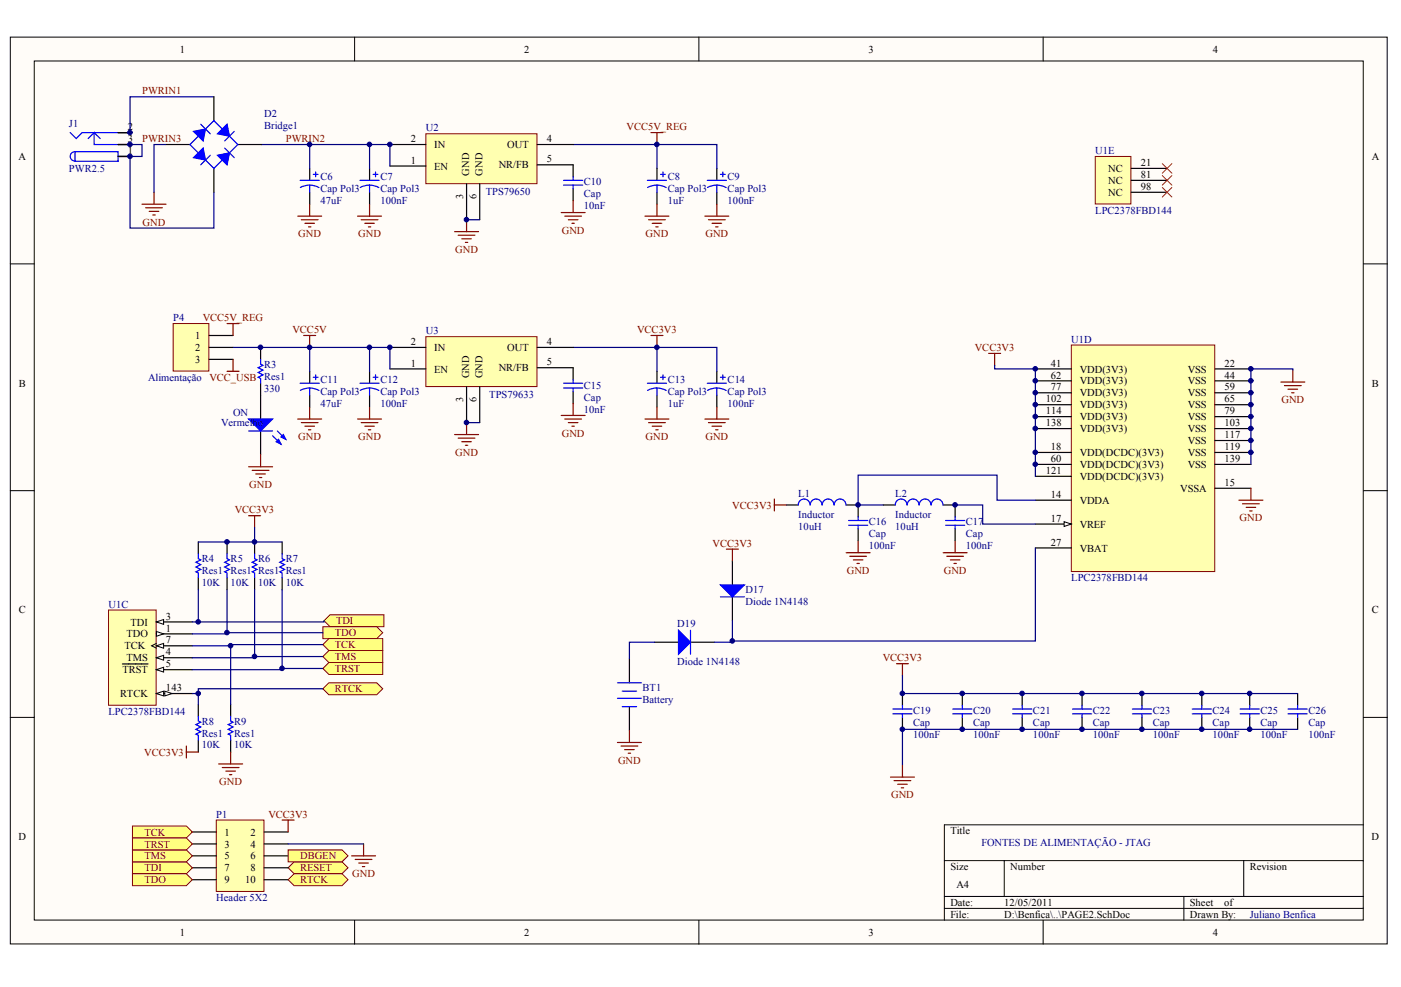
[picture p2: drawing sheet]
<svg xmlns="http://www.w3.org/2000/svg" width="287mm" height="202mm" viewBox="0 0 287 202" stroke-linecap="round" stroke-linejoin="round" font-family="sans-serif">
<defs><g id="words">
<g font-size="2.2">
<text x="36.8" y="10.8">1</text>
<text x="107.3" y="10.8">2</text>
<text x="177.8" y="10.8">3</text>
<text x="248.3" y="10.8">4</text>
<text x="26.1" y="26.7">2</text>
<text x="26.1" y="29.1">3</text>
<text x="84.1" y="29.1">2</text>
<text x="111.9" y="29.1">4</text>
<text x="3.8" y="32.7">A</text>
<text x="26.1" y="31.6">1</text>
<text x="84.1" y="33.5">1</text>
<text x="88.9" y="30.3">IN</text>
<text x="88.9" y="34.7">EN</text>
<text x="102.1" y="34.5">NR/FB</text>
<text x="103.8" y="30.3">OUT</text>
<text x="111.9" y="33.3">5</text>
<text x="226.9" y="35.2">NC</text>
<text x="233.5" y="34">21</text>
<text x="280.8" y="32.7">A</text>
<text x="226.9" y="37.7">NC</text>
<text x="226.9" y="40.1">NC</text>
<text x="233.5" y="36.5">81</text>
<text x="233.5" y="38.9">98</text>
<text x="40" y="69.5">1</text>
<text x="40" y="71.9">2</text>
<text x="84.1" y="70.7">2</text>
<text x="88.9" y="71.9">IN</text>
<text x="103.8" y="71.9">OUT</text>
<text x="111.9" y="70.7">4</text>
<text x="40" y="74.3">3</text>
<text x="84.1" y="75.1">1</text>
<text x="88.9" y="76.3">EN</text>
<text x="102.1" y="76.1">NR/FB</text>
<text x="111.9" y="74.8">5</text>
<text x="215.1" y="75.1">41</text>
<text x="215.1" y="77.5">62</text>
<text x="221" y="76.3">VDD(3V3)</text>
<text x="243.1" y="76.3">VSS</text>
<text x="250.7" y="75.1">22</text>
<text x="250.7" y="77.5">44</text>
<text x="3.9" y="79.2">B</text>
<text x="214.1" y="82.4">102</text>
<text x="215.1" y="80">77</text>
<text x="221" y="78.7">VDD(3V3)</text>
<text x="221" y="81.2">VDD(3V3)</text>
<text x="221" y="83.6">VDD(3V3)</text>
<text x="243.1" y="78.7">VSS</text>
<text x="243.1" y="81.2">VSS</text>
<text x="243.1" y="83.6">VSS</text>
<text x="250.7" y="80">59</text>
<text x="250.7" y="82.4">65</text>
<text x="280.9" y="79.2">B</text>
<text x="214.1" y="84.9">114</text>
<text x="214.1" y="87.3">138</text>
<text x="221" y="86.1">VDD(3V3)</text>
<text x="221" y="88.5">VDD(3V3)</text>
<text x="243.1" y="86.1">VSS</text>
<text x="243.1" y="88.5">VSS</text>
<text x="250.7" y="84.9">79</text>
<text x="250.7" y="87.3">103</text>
<text x="250.7" y="89.7">117</text>
<text x="215.1" y="92.2">18</text>
<text x="215.1" y="94.6">60</text>
<text x="221" y="93.4">VDD(DCDC)(3V3)</text>
<text x="221" y="95.9">VDD(DCDC)(3V3)</text>
<text x="243.1" y="91">VSS</text>
<text x="243.1" y="93.4">VSS</text>
<text x="243.1" y="95.9">VSS</text>
<text x="250.7" y="92.2">119</text>
<text x="250.7" y="94.6">139</text>
<text x="214.1" y="97.1">121</text>
<text x="215.1" y="102">14</text>
<text x="221" y="98.3">VDD(DCDC)(3V3)</text>
<text x="241.6" y="100.7">VSSA</text>
<text x="250.7" y="99.5">15</text>
<text x="215.1" y="106.9">17</text>
<text x="221" y="103.2">VDDA</text>
<text x="215.1" y="111.7">27</text>
<text x="221" y="108.1">VREF</text>
<text x="221" y="113">VBAT</text>
<text x="3.9" y="125.6">C</text>
<text x="280.9" y="125.6">C</text>
<text x="25.9" y="130.6">TDO</text>
<text x="26.7" y="128.1">TDI</text>
<text x="34" y="126.9">3</text>
<text x="34" y="129.3">1</text>
<text x="34" y="131.8">7</text>
<text x="25.1" y="137.9">TRST</text>
<text x="25.5" y="133">TCK</text>
<text x="25.9" y="135.5">TMS</text>
<text x="34" y="134.2">4</text>
<text x="34" y="136.7">5</text>
<text x="24.6" y="142.8">RTCK</text>
<text x="34" y="141.6">143</text>
<text x="3.8" y="172.1">D</text>
<text x="46" y="171.1">1</text>
<text x="46" y="173.6">3</text>
<text x="51.3" y="171.1">2</text>
<text x="51.3" y="173.6">4</text>
<text x="194.6" y="170.8">Title</text>
<text x="280.8" y="172.1">D</text>
<text x="46" y="176">5</text>
<text x="46" y="178.5">7</text>
<text x="51.3" y="176">6</text>
<text x="51.3" y="178.5">8</text>
<text x="194.6" y="178.2">Size</text>
<text x="206.8" y="178.2">Number</text>
<text x="255.8" y="178.2">Revision</text>
<text x="46" y="180.9">9</text>
<text x="50.2" y="180.9">10</text>
<text x="194.6" y="185.5">Date:</text>
<text x="195.8" y="181.8">A4</text>
<text x="205.6" y="185.5">12/05/2011</text>
<text x="243.6" y="185.5">Sheet</text>
<text x="250.6" y="185.5">of</text>
<text x="36.8" y="191.6">1</text>
<text x="107.3" y="191.6">2</text>
<text x="177.8" y="191.6">3</text>
<text x="194.6" y="188">File:</text>
<text x="205.6" y="188">D:\Benfica\..\PAGE2.SchDoc</text>
<text x="243.6" y="188">Drawn By:</text>
<text x="248.3" y="191.6">4</text>
</g>
<g font-size="2.2" fill="#800000">
<text x="29.1" y="19.3">PWRIN1</text>
<text x="29.1" y="29.1">PWRIN3</text>
<text x="58.5" y="29.1">PWRIN2</text>
<text x="128.3" y="26.7">VCC5V_REG</text>
<text x="29.2" y="46.2">GND</text>
<text x="115" y="47.9">GND</text>
<text x="61.1" y="48.6">GND</text>
<text x="73.3" y="48.6">GND</text>
<text x="93.2" y="51.8">GND</text>
<text x="132.2" y="48.6">GND</text>
<text x="144.4" y="48.6">GND</text>
<text x="41.5" y="65.8">VCC5V_REG</text>
<text x="59.9" y="68.2">VCC5V</text>
<text x="130.4" y="68.2">VCC3V3</text>
<text x="199.6" y="71.9">VCC3V3</text>
<text x="42.9" y="78">VCC_USB</text>
<text x="262.3" y="82.6">GND</text>
<text x="115" y="89.4">GND</text>
<text x="61.1" y="90.2">GND</text>
<text x="73.3" y="90.2">GND</text>
<text x="93.2" y="93.4">GND</text>
<text x="132.2" y="90.2">GND</text>
<text x="144.4" y="90.2">GND</text>
<text x="51" y="100">GND</text>
<text x="48.1" y="105.1">VCC3V3</text>
<text x="149.9" y="104.2">VCC3V3</text>
<text x="253.8" y="106.8">GND</text>
<text x="145.9" y="112">VCC3V3</text>
<text x="173.3" y="117.6">GND</text>
<text x="193.2" y="117.6">GND</text>
<text x="68.5" y="130.3">TDO</text>
<text x="68.8" y="127.9">TDI</text>
<text x="68.5" y="132.8">TCK</text>
<text x="68.5" y="135.2">TMS</text>
<text x="68.5" y="137.7">TRST</text>
<text x="180.7" y="135.5">VCC3V3</text>
<text x="68.5" y="141.8">RTCK</text>
<text x="29.5" y="154.8">VCC3V3</text>
<text x="44.9" y="160.8">GND</text>
<text x="126.5" y="156.4">GND</text>
<text x="54.9" y="167.5">VCC3V3</text>
<text x="182.4" y="163.5">GND</text>
<text x="29.6" y="171.1">TCK</text>
<text x="29.6" y="173.6">TRST</text>
<text x="29.6" y="178.5">TDI</text>
<text x="29.6" y="176">TMS</text>
<text x="61.4" y="178.5">RESET</text>
<text x="61.4" y="176">DBGEN</text>
<text x="72.1" y="179.6">GND</text>
<text x="29.6" y="180.9">TDO</text>
<text x="61.4" y="180.9">RTCK</text>
</g>
<g font-size="2.2" fill="#000080">
<text x="54.1" y="24">D2</text>
<text x="14.1" y="25.9">J1</text>
<text x="54.1" y="26.4">Bridge1</text>
<text x="87.2" y="26.9">U2</text>
<text x="14.1" y="35.2">PWR2.5</text>
<text x="224.2" y="31.6">U1E</text>
<text x="65.6" y="41.8">47uF</text>
<text x="65.6" y="36.9">C6</text>
<text x="65.6" y="39.4">Cap Pol3</text>
<text x="77.9" y="41.8">100nF</text>
<text x="77.9" y="36.9">C7</text>
<text x="77.9" y="39.4">Cap Pol3</text>
<text x="99.4" y="39.9">TPS79650</text>
<text x="119.5" y="37.9">C10</text>
<text x="119.5" y="40.4">Cap</text>
<text x="136.7" y="41.8">1uF</text>
<text x="136.7" y="36.9">C8</text>
<text x="136.7" y="39.4">Cap Pol3</text>
<text x="149" y="41.8">100nF</text>
<text x="149" y="36.9">C9</text>
<text x="149" y="39.4">Cap Pol3</text>
<text x="119.5" y="42.8">10nF</text>
<text x="224.2" y="43.8">LPC2378FBD144</text>
<text x="35.5" y="65.8">P4</text>
<text x="87.2" y="68.5">U3</text>
<text x="219.3" y="70.2">U1D</text>
<text x="54.1" y="75.3">R3</text>
<text x="54.1" y="77.8">Res1</text>
<text x="30.3" y="78">Alimentação</text>
<text x="54.1" y="80.2">330</text>
<text x="65.6" y="83.4">47uF</text>
<text x="65.6" y="78.5">C11</text>
<text x="65.6" y="80.9">Cap Pol3</text>
<text x="77.9" y="83.4">100nF</text>
<text x="77.9" y="78.5">C12</text>
<text x="77.9" y="80.9">Cap Pol3</text>
<text x="100.2" y="81.4">TPS79633</text>
<text x="119.5" y="79.7">C15</text>
<text x="119.5" y="82.2">Cap</text>
<text x="136.7" y="83.4">1uF</text>
<text x="136.7" y="78.5">C13</text>
<text x="136.7" y="80.9">Cap Pol3</text>
<text x="149" y="83.4">100nF</text>
<text x="149" y="78.5">C14</text>
<text x="149" y="80.9">Cap Pol3</text>
<text x="45.3" y="87.3">Vermelho</text>
<text x="47.7" y="85.1">ON</text>
<text x="119.5" y="84.6">10nF</text>
<text x="163.4" y="101.7">L1</text>
<text x="183.3" y="101.7">L2</text>
<text x="163.4" y="106.1">Inductor</text>
<text x="177.9" y="107.6">C16</text>
<text x="183.3" y="106.1">Inductor</text>
<text x="197.7" y="107.6">C17</text>
<text x="163.4" y="108.6">10uH</text>
<text x="177.9" y="112.5">100nF</text>
<text x="177.9" y="110">Cap</text>
<text x="183.3" y="108.6">10uH</text>
<text x="197.7" y="112.5">100nF</text>
<text x="197.7" y="110">Cap</text>
<text x="41.3" y="115.2">R4</text>
<text x="41.3" y="117.6">Res1</text>
<text x="47.2" y="115.2">R5</text>
<text x="47.2" y="117.6">Res1 Res1 Res1</text>
<text x="52.9" y="115.2">R6</text>
<text x="58.5" y="115.2">R7</text>
<text x="219.3" y="119.1">LPC2378FBD144</text>
<text x="22.2" y="124.5">U1C</text>
<text x="41.3" y="120.1">10K</text>
<text x="47.2" y="120.1">10K</text>
<text x="52.9" y="120.1">10K</text>
<text x="58.5" y="120.1">10K</text>
<text x="152.6" y="121.5">D17</text>
<text x="152.6" y="124">Diode 1N4148</text>
<text x="138.7" y="128.4">D19</text>
<text x="138.7" y="136.2">Diode 1N4148</text>
<text x="131.5" y="141.6">BT1</text>
<text x="22.2" y="146.5">LPC2378FBD144</text>
<text x="41.3" y="148.4">R8</text>
<text x="48" y="148.4">R9</text>
<text x="131.5" y="144">Battery</text>
<text x="187" y="146.2">C19</text>
<text x="187" y="148.7">Cap</text>
<text x="199.2" y="146.2">C20</text>
<text x="199.2" y="148.7">Cap</text>
<text x="211.5" y="146.2">C21</text>
<text x="211.5" y="148.7">Cap</text>
<text x="223.7" y="146.2">C22</text>
<text x="223.7" y="148.7">Cap</text>
<text x="236" y="146.2">C23</text>
<text x="236" y="148.7">Cap</text>
<text x="248.2" y="146.2">C24</text>
<text x="248.2" y="148.7">Cap</text>
<text x="258" y="146.2">C25</text>
<text x="258" y="148.7">Cap</text>
<text x="267.9" y="146.2">C26</text>
<text x="267.9" y="148.7">Cap</text>
<text x="41.3" y="153.3">10K</text>
<text x="41.3" y="150.9">Res1</text>
<text x="48" y="153.3">10K</text>
<text x="48" y="150.9">Res1</text>
<text x="187" y="151.1">100nF</text>
<text x="199.2" y="151.1">100nF</text>
<text x="211.5" y="151.1">100nF</text>
<text x="223.7" y="151.1">100nF</text>
<text x="236" y="151.1">100nF</text>
<text x="248.2" y="151.1">100nF</text>
<text x="258" y="151.1">100nF</text>
<text x="267.9" y="151.1">100nF</text>
<text x="44.3" y="167.5">P1</text>
<text x="200.9" y="173.3">FONTES DE ALIMENTAÇÃO - JTAG</text>
<text x="44.3" y="184.6">Header 5X2</text>
<text x="255.8" y="188">Juliano Benfica</text>
</g>
<g font-size="2.1">
<text x="96.1" y="36" transform="rotate(-90 96.1 36)">GND</text>
<text x="98.8" y="36" transform="rotate(-90 98.8 36)">GND</text>
<text x="94.8" y="40.7" transform="rotate(-90 94.8 40.7)">3</text>
<text x="97.5" y="40.7" transform="rotate(-90 97.5 40.7)">6</text>
<text x="96.1" y="77.5" transform="rotate(-90 96.1 77.5)">GND</text>
<text x="98.8" y="77.5" transform="rotate(-90 98.8 77.5)">GND</text>
<text x="94.8" y="82.3" transform="rotate(-90 94.8 82.3)">3</text>
<text x="97.5" y="82.3" transform="rotate(-90 97.5 82.3)">6</text>
</g>
</g></defs>
<g fill="#fffcf8" stroke="#000" stroke-width=".2">
<path d="M2.1 7.6h281.9v185.7h-281.9z"/>
<path d="M7 12.5h272.1v175.9h-272.1z"/>
</g>
<g fill="none" stroke="#000" stroke-width=".2">
<path d="M72.6 7.6v4.9M143.1 7.6v4.9M213.6 7.6v4.9M2.1 54h4.9M279.1 54h4.9M2.1 100.5h4.9M279.1 100.5h4.9M2.1 146.9h4.9M279.1 146.9h4.9M193.3 176.3h85.8M205.6 176.3v7.3M254.6 176.3v7.3"/>
<path d="M279.1 168.9h-85.8v19.6M72.6 188.5v4.9M143.1 188.5v4.9M193.3 183.6h85.8M193.3 186h85.8M213.6 188.5v4.9M242.4 183.6v4.9"/>
</g>
<path d="M22.2 124.9h9.8v19.5h-9.8z" fill="#ffffb0" stroke="#800000" stroke-width=".2"/>
<path d="M32 127.4h7.4" fill="none" stroke="#000" stroke-width=".25"/>
<path d="M32 127.4l1.5-.5v1z" fill="#fffcf8" stroke="#000" stroke-width=".2"/>
<path d="M32 129.8h7.4" fill="none" stroke="#000" stroke-width=".25"/>
<path d="M32 129.3l1.5 .5-1.5 .5z" fill="#fffcf8" stroke="#000" stroke-width=".2"/>
<path d="M32 132.3h7.4" fill="none" stroke="#000" stroke-width=".25"/>
<path d="M32 131.8l-1 .5 1 .5" fill="none" stroke="#000" stroke-width=".2"/>
<path d="M32 132.3l1.5-.5v1z" fill="#fffcf8" stroke="#000" stroke-width=".2"/>
<path d="M32 134.7h7.4" fill="none" stroke="#000" stroke-width=".25"/>
<path d="M32 134.7l1.5-.5v1z" fill="#fffcf8" stroke="#000" stroke-width=".2"/>
<path d="M32 137.2h7.4" fill="none" stroke="#000" stroke-width=".25"/>
<path d="M32 137.2l1.5-.5v.9z" fill="#fffcf8" stroke="#000" stroke-width=".2"/>
<path d="M25.1 136h5.2M32 142h7.4" fill="none" stroke="#000" stroke-width=".25"/>
<g fill="#fffcf8" stroke="#000" stroke-width=".2">
<path d="M32 142l1.5-.4v.9z"/>
<path d="M33.7 141.6l1.5 .4-1.5 .5z"/>
</g>
<path d="M219.3 70.7h29.4v46.4h-29.4z" fill="#ffffb0" stroke="#800000" stroke-width=".2"/>
<g fill="none" stroke="#000" stroke-width=".25">
<path d="M212 75.6h7.3M212 78h7.3M248.7 75.6h7.4M248.7 78h7.4M212 80.4h7.3M212 82.9h7.3M212 85.3h7.3M212 87.8h7.3M212 92.7h7.3M212 95.1h7.3M212 97.6h7.3M248.7 80.4h7.4"/>
<path d="M248.7 82.9h7.4M248.7 85.3h7.4M248.7 87.8h7.4M248.7 90.2h7.4M248.7 92.7h7.4M248.7 95.1h7.4M248.7 100h7.4M212 102.4h7.3M212 107.3h7.3"/>
</g>
<path d="M217.8 106.8l1.5 .5-1.5 .5z" fill="#fffcf8" stroke="#000" stroke-width=".2"/>
<path d="M212 112.2h7.3" fill="none" stroke="#000" stroke-width=".25"/>
<path d="M224.2 32h7.3v9.8h-7.3z" fill="#ffffb0" stroke="#800000" stroke-width=".2"/>
<g fill="none" stroke="#000" stroke-width=".25">
<path d="M43.8 19.8v4.9M24.2 32h2.4M24.2 27.2h2.4M24.2 29.6h2.4M34 29.6h4.9M43.8 34.5v4.9M48.7 29.6h4.9M63.4 34.5v2.4M63.4 39.4v2.4M75.7 34.5v2.4M75.7 39.4v2.4M117.3 33.8v2.4"/>
<path d="M117.3 38.6v2.5M134.5 34.5v2.4M134.5 39.4v2.4M146.7 34.5v2.4M146.7 39.4v2.4M231.6 34.5h7.3M231.6 36.9h7.3M231.6 39.4h7.3M53.3 71.2v2.4M53.3 78.5v7.3M63.4 76v2.5M75.7 76v2.5"/>
<path d="M117.3 75.3v2.5M134.5 76v2.5M146.7 76v2.5M53.3 88.3v4.9M63.4 80.9v2.5M75.7 80.9v2.5M117.3 80.2v2.4M134.5 80.9v2.5M146.7 80.9v2.5M40.6 111v2.4M40.6 118.3v2.5M46.5 111v2.4"/>
<path d="M46.5 118.3v2.5M52.1 111v2.4M52.1 118.3v2.5M57.8 111v2.4M57.8 118.3v2.5M161 103.4h2.4M173.2 103.4h2.5v2.5M175.7 108.3v2.5M180.8 103.4h2.5M193.1 103.4h2.4v2.5M195.5 108.3v2.5M40.6 144.2v2.5"/>
<path d="M40.6 151.6v2.4M47.2 144.2v2.5M47.2 151.6v2.4M184.7 142v2.5M184.7 146.9v2.5M197 142v2.5M197 146.9v2.5M209.3 142v2.5M209.3 146.9v2.5M221.5 142v2.5M221.5 146.9v2.5M233.8 142v2.5"/>
<path d="M233.8 146.9v2.5M246 142v2.5M246 146.9v2.5M255.8 142v2.5M255.8 146.9v2.5M265.6 142v2.5M265.6 146.9v2.5"/>
</g>
<g fill="none" stroke="#800000" stroke-width=".25">
<path d="M31.5 39.4v2.4M133.3 27.2h2.4M134.5 27.2v2.4M29.1 41.8h4.9M29.8 42.6h3.4M30.5 43.3h2M31.3 44h.5M60.9 44.3h4.9M61.7 45h3.4M62.4 45.7h2M63.2 46.5h.4M63.4 41.8v2.5"/>
<path d="M73.2 44.3h4.9M73.9 45h3.5M74.7 45.7h1.9M75.4 46.5h.5M75.7 41.8v2.5M93.1 47.4h4.9M93.8 48.2h3.4M94.5 48.9h2M95.3 49.6h.5M95.5 45v2.4M114.9 43.5h4.9M115.6 44.3h3.4"/>
<path d="M116.4 45h1.9M117.1 45.7h.5M117.3 41.1v2.4M132 44.3h4.9M132.8 45h3.4M133.5 45.7h2M134.2 46.5h.5M134.5 41.8v2.5M144.3 44.3h4.9M145 45h3.5M145.8 45.7h1.9M146.5 46.5h.5"/>
<path d="M146.7 41.8v2.5M133.3 68.7h2.4M134.5 68.7v2.5M202.4 72.4h2.4M203.6 72.4v2.4M262.2 78.2h4.9M262.9 79h3.5M263.7 79.7h1.9M264.7 75.8v2.4M50.9 95.6h4.9M51.6 96.3h3.5M52.4 97.1h1.9"/>
<path d="M53.1 97.8h.5M53.3 93.2v2.4M60.9 85.8h4.9M61.7 86.6h3.4M62.4 87.3h2M63.2 88h.4M63.4 83.4v2.4M73.2 85.8h4.9M73.9 86.6h3.5M74.7 87.3h1.9M75.4 88h.5M75.7 83.4v2.4"/>
<path d="M93.1 89h4.9M93.8 89.7h3.4M94.5 90.5h2M95.3 91.2h.5M95.5 86.6v2.4M114.9 85.1h4.9M115.6 85.8h3.4M116.4 86.6h1.9M117.1 87.3h.5M117.3 82.6v2.5M132 85.8h4.9M132.8 86.6h3.4"/>
<path d="M133.5 87.3h2M134.2 88h.5M134.5 83.4v2.4M144.3 85.8h4.9M145 86.6h3.5M145.8 87.3h1.9M146.5 88h.5M146.7 83.4v2.4M256.1 100v2.4M264.4 80.4h.5M50.9 105.6h2.4M52.1 105.6v2.5"/>
<path d="M158.5 102.2v2.4M158.5 103.4h2.5M173.2 113.2h4.9M174 113.9h3.4M174.7 114.7h2M175.4 115.4h.5M175.7 110.8v2.4M193.1 113.2h4.9M193.8 113.9h3.4M194.6 114.7h1.9M195.3 115.4h.5M195.5 110.8v2.4"/>
<path d="M253.6 102.4h4.9M254.4 103.2h3.4M255.1 103.9h2M255.8 104.6h.5M183.5 135.9h2.5M184.7 135.9v2.5M38.1 152.8v2.4M38.1 154h2.5M44.8 156.5h4.9M45.5 157.2h3.4M46.2 157.9h2M47 158.7h.5"/>
<path d="M47.2 154v2.5M182.3 159.2h4.9M183 159.9h3.5M184.7 156.7v2.5M183.8 160.6h1.9M184.5 161.4h.5"/>
</g>
<g fill="none" stroke="#00f" stroke-width=".25">
<path d="M14.4 27.2l1.2 1.2 1.2-1.2h7.4M15.3 31.1h8.9v1.9h-8.9zM15.3 31.1a.95 .95 0 0 0-.9 .9 .95 .95 0 0 0 .9 1M18 28.4l1.3-1.2v2.4h4.9M19.3 27.2l1.2 1.2M38.9 29.6l4.9-4.9 4.9 4.9-4.9 4.9zM41.1 25.4l2 2M43.1 31.8l-2 2M46 30.3l2 2M48 26.9l-2 2M61.4 36.9h4M63.4 37.9l1.2 .2 .7 .3"/>
<path d="M63.4 37.9l-.8 .1-1.1 .4M63.4 37.9v1.5M64.1 35.7h1M64.6 35.2v1M73.7 36.9h3.9M75.7 37.9l1.1 .2 .8 .3M75.7 37.9l-1.2 .2-.8 .3M75.7 37.9v1.5M76.4 35.7h1M76.9 35.2v1M115.4 36.9h3.9M115.4 37.9h3.9"/>
<path d="M117.3 36.2v.7M117.3 37.9v.7M132.5 36.9h4M134.5 37.9l1.2 .2 .7 .3M134.5 37.9l-1.2 .2-.7 .3M134.5 37.9v1.5M135.2 35.7h1M135.7 35.2v1M144.8 36.9h3.9M146.7 37.9l1.2 .2 .8 .3M146.7 37.9l-1.1 .2-.8 .3M146.7 37.9v1.5"/>
<path d="M147.5 35.7h1M148 35.2v1M53.3 73.6v1l.5 .2-.9 .5 .9 .5-.9 .5 .9 .5-.9 .5 .4 .2v1M61.4 78.5h4M63.4 79.5l1.2 .2 .7 .3M63.4 79.5h-.8l-1.1 .5M63.4 79.5v1.4M64.1 77.3h1M64.6 76.8v1M73.7 78.5h3.9M75.7 79.5l1.1 .2 .8 .3M75.7 79.5l-1.2 .1-.8 .4"/>
<path d="M75.7 79.5v1.4M76.4 77.3h1M76.9 76.8v1M115.4 78.5h3.9M115.4 79.5h3.9M117.3 77.8v.7M117.3 79.5v.7M132.5 78.5h4M134.5 79.5l1.2 .2 .7 .3M134.5 79.5l-1.2 .1-.7 .4M134.5 79.5v1.4M135.2 77.3h1"/>
<path d="M135.7 76.8v1M144.8 78.5h3.9M146.7 79.5l1.2 .2 .8 .3M146.7 79.5l-1.1 .1-.8 .4M146.7 79.5v1.4M147.5 77.3h1M148 76.8v1M50.9 88.3h4.9M55.8 89.2l1.7 1.8M56.8 88.3l1.7 1.7M40.6 113.4v1l.5 .3-1 .5 1 .4-1 .5 1 .5-1 .5 .5 .3v.9M46.5 113.4v1l.5 .3-1 .5 1 .4-1 .5 1 .5-1 .5 .5 .3v.9"/>
<path d="M52.1 113.4v1l.5 .3-1 .5 1 .4-1 .5 1 .5-1 .5 .5 .3v.9M57.8 113.4v1l.5 .3-1 .5 1 .4-1 .5 1 .5-1 .5 .5 .3v.9M165.8 103.4a1.2 1.2 0 0 0-1.2-1.2 1.2 1.2 0 0 0-1.2 1.2M168.3 103.4a1.2 1.2 0 0 0-1.2-1.2 1.2 1.2 0 0 0-1.2 1.2M170.7 103.4a1.2 1.2 0 0 0-1.2-1.2 1.2 1.2 0 0 0-1.2 1.2M173.2 103.4a1.2 1.2 0 0 0-1.2-1.2 1.2 1.2 0 0 0-1.2 1.2M173.7 106.6h3.9M173.7 107.6h3.9M175.7 105.9v.7M175.7 107.6v.7M185.7 103.4a1.2 1.2 0 0 0-1.2-1.2 1.2 1.2 0 0 0-1.2 1.2M188.1 103.4a1.2 1.2 0 0 0-1.2-1.2 1.2 1.2 0 0 0-1.2 1.2"/>
<path d="M190.6 103.4a1.2 1.2 0 0 0-1.2-1.2 1.2 1.2 0 0 0-1.2 1.2M193 103.4a1.2 1.2 0 0 0-1.2-1.2 1.2 1.2 0 0 0-1.2 1.2M193.6 106.6h3.9M193.6 107.6h3.9M195.5 105.9v.7M195.5 107.6v.7M40.6 146.7v1l.5 .2-1 .5 1 .5-1 .5 1 .5-1 .5 .5 .2v1M47.2 146.7v1l.5 .2-1 .5 1 .5-1 .5 1 .5-1 .5 .5 .2v1M182.8 145.2h3.9M182.8 146.2h3.9M184.7 144.5v.7M184.7 146.2v.7"/>
<path d="M195 145.2h4M195 146.2h4M197 144.5v.7M197 146.2v.7M207.3 145.2h3.9M207.3 146.2h3.9M209.3 144.5v.7M209.3 146.2v.7M219.6 145.2h3.9M219.6 146.2h3.9M221.5 144.5v.7M221.5 146.2v.7"/>
<path d="M231.8 145.2h3.9M231.8 146.2h3.9M233.8 144.5v.7M233.8 146.2v.7M244.1 145.2h3.9M244.1 146.2h3.9M246 144.5v.7M246 146.2v.7M253.9 145.2h3.9M253.9 146.2h3.9M255.8 144.5v.7M255.8 146.2v.7"/>
<path d="M263.7 145.2h3.9M263.7 146.2h3.9M265.6 144.5v.7M265.6 146.2v.7"/>
</g>
<g fill="none" stroke="#000080" stroke-width=".25">
<path d="M43.8 19.8h-17.2v7.4M26.6 29.6h2.5v2.4h-2.5v14.7h17.2v-7.3M34 29.6h-2.5v9.8M53.6 29.6h9.8M63.4 34.5v-4.9h12.3v4.9M117.3 29.6h29.4v4.9M134.5 29.6v4.9M63.4 76v-4.8h12.3v4.8M117.3 71.2h29.4v4.8M134.5 71.2v4.8M203.6 74.8v.8h8.4v22M264.7 75.8v-.2h-8.6v19.5"/>
<path d="M52.1 108.1v2.9M195.5 103.4h5.7v3.9h10.8M212 102.4h-7.9v-5.1h-28.4v6.1h5.1M184.7 138.4v3.6h80.9M39.4 142h1.2v2.2M265.6 149.4h-80.9v7.3"/>
</g>
<g fill="#00f" stroke="#00f" stroke-width=".25">
<path d="M39.6 26.9l2.5-.5-.5 2.5z"/>
<path d="M44.5 27.4l2-2 .5 2.5z"/>
<path d="M39.6 32.3l2-2 .5 2.5z"/>
<path d="M44.5 31.8l2.5-.5-.5 2.5z"/>
<path d="M50.9 85.8h4.9l-2.5 2.5z"/>
<path d="M56.5 90.5l.5-.5 .5 1z"/>
<path d="M57.5 89.5l.5-.5 .5 1z"/>
</g>
<path d="M237.9 33.5l2 2M237.9 36l2 1.9M237.9 38.4l2 2M239.9 33.5l-2 2M239.9 36l-2 1.9M239.9 38.4l-2 2" fill="none" stroke="#f00" stroke-width=".2"/>
<path d="M59 177.7l1.2-1.2h9.8l1.2 1.2-1.2 1.3h-9.8z" fill-rule="evenodd" fill="#ffff80" stroke="#800000" stroke-width=".2"/>
<path d="M87.2 27.4h22.7v10.2h-22.7z" fill="#ffffb0" stroke="#800000" stroke-width=".2"/>
<path d="M79.8 29.6h7.4M79.8 34h7.4M95.5 37.7v7.3M98.2 37.7v7.3M110 29.6h7.3M110 33.8h7.3" fill="none" stroke="#000" stroke-width=".25"/>
<path d="M87.2 69h22.7v10.2h-22.7z" fill="#ffffb0" stroke="#800000" stroke-width=".2"/>
<path d="M79.8 71.2h7.4M79.8 75.6h7.4M95.5 79.2v7.4M98.2 79.2v7.4M110 71.2h7.3M110 75.3h7.3" fill="none" stroke="#000" stroke-width=".25"/>
<path d="M75.7 29.6h4.1v4.4M95.5 45h2.7M75.7 71.2h4.1v4.4M95.5 86.6h2.7" fill="none" stroke="#000080" stroke-width=".25"/>
<path d="M35.5 66.3h7.3v9.7h-7.3z" fill="#ffffb0" stroke="#800000" stroke-width=".2"/>
<path d="M42.8 68.7h4.9M42.8 71.2h4.9M42.8 73.6h4.9M149.9 114.9v4.9M128.9 135v4.8M134 131.5h4.9M141.4 131.5h4.9M149.9 122.2v4.9M128.9 144.7v4.9" fill="none" stroke="#000" stroke-width=".25"/>
<path d="M47.7 71.2h15.7M40.6 111h17.2M212 112.2v19.1h-62.1v.2h-3.6M134 131.5h-5.1v3.5M149.9 127.1v4.2" fill="none" stroke="#000080" stroke-width=".25"/>
<g fill="none" stroke="#800000" stroke-width=".25">
<path d="M46.5 66.3h2.4M46.5 76h2.4M47.7 66.3v2.4M47.7 73.6v2.4M62.2 68.7h2.4M63.4 68.7v2.5M148.7 112.5h2.5M149.9 112.5v2.4M126.4 152.1h4.9M127.1 152.8h3.5M127.9 153.5h1.9M128.6 154.3h.5"/>
<path d="M128.9 149.6v2.5"/>
</g>
<g fill="#00f" stroke="#00f" stroke-width=".25">
<path d="M147.5 119.8h4.9l-2.5 2.4z"/>
<path d="M138.9 129.1l2.5 2.4-2.5 2.5z"/>
</g>
<path d="M126.4 139.8h4.9M141.4 129.1v4.9M147.5 122.2h4.9M126.4 143h4.9M127.4 141.6h2.9M127.4 144.7h2.9" fill="none" stroke="#00f" stroke-width=".25"/>
<path d="M44.3 168h9.7v14.6h-9.7z" fill="#ffffb0" stroke="#800000" stroke-width=".2"/>
<path d="M39.4 170.4h4.9M39.4 172.8h4.9M39.4 175.3h4.9M39.4 177.7h4.9M54.1 170.4h4.9M54.1 172.8h4.9M54.1 175.3h4.9M54.1 177.7h4.9M39.4 180.2h4.9M54.1 180.2h4.9" fill="none" stroke="#000" stroke-width=".25"/>
<path d="M57.8 168h2.4M59 168v2.4M72 175.3h4.9M72.7 176h3.4M73.4 176.8h2M74.2 177.5h.5M74.4 172.8v2.5" fill="none" stroke="#800000" stroke-width=".25"/>
<path d="M59 174.1h11l1.2 1.2-1.2 1.2h-11z" fill-rule="evenodd" fill="#ffff80" stroke="#800000" stroke-width=".2"/>
<path d="M39.4 132.3h7.8v11.9M59 172.8h15.4" fill="none" stroke="#000080" stroke-width=".25"/>
<g fill="#ffff80" stroke="#800000" stroke-width=".2">
<path d="M66.3 127.1l1.3-1.2h11v2.5h-11z" fill-rule="evenodd"/>
<path d="M66.1 128.4h11l1.3 1.2-1.3 1.2h-11z" fill-rule="evenodd"/>
<path d="M66.1 132l1.2-1.2h11.1v2.4h-11.1z" fill-rule="evenodd"/>
<path d="M66.1 134.5l1.2-1.3h11.1v2.5h-11.1z" fill-rule="evenodd"/>
<path d="M66.1 136.9l1.2-1.2h11.1v2.4h-11.1z" fill-rule="evenodd"/>
<path d="M66.1 141.1l1.2-1.3h9.8l1.3 1.3-1.3 1.2h-9.8z" fill-rule="evenodd"/>
</g>
<path d="M46.5 120.8v8.8M52.1 120.8v13.7M57.8 120.8v16.1M66.1 129.6h-19.6v.2h-7.1M66.1 132h-18.9v.3M66.1 134.5h-14v.2h-12.7M66.1 136.9h-8.3v.3h-18.4M66.1 141.1h-25.5v.9" fill="none" stroke="#000080" stroke-width=".25"/>
<g fill="#ffff80" stroke="#800000" stroke-width=".2">
<path d="M27.1 176.5h11l1.3 1.2-1.3 1.3h-11z" fill-rule="evenodd"/>
<path d="M27.1 179h11l1.3 1.2-1.3 1.2h-11z" fill-rule="evenodd"/>
<path d="M27.1 169.2h11l1.3 1.2-1.3 1.2h-11z" fill-rule="evenodd"/>
<path d="M27.1 174.1h11l1.3 1.2-1.3 1.2h-11z" fill-rule="evenodd"/>
<path d="M27.1 171.6h11l1.3 1.2-1.3 1.3h-11z" fill-rule="evenodd"/>
<path d="M59 180.2l1.2-1.2h9.8l1.2 1.2-1.2 1.2h-9.8z" fill-rule="evenodd"/>
</g>
<path d="M39.4 127.4h1.2M40.6 120.8v6.6h25.7v-.3" fill="none" stroke="#000080" stroke-width=".25"/>
<g fill="#000080" stroke="#000080" stroke-width=".2">
<circle cx="26.6" cy="32" r=".47"/>
<circle cx="26.6" cy="29.6" r=".47"/>
<circle cx="26.6" cy="27.1" r=".47"/>
<circle cx="40.6" cy="142" r=".47"/>
<circle cx="40.6" cy="127.4" r=".47"/>
<circle cx="46.5" cy="129.6" r=".47"/>
<circle cx="46.5" cy="111" r=".47"/>
<circle cx="47.2" cy="132.2" r=".47"/>
<circle cx="52.1" cy="134.4" r=".47"/>
<circle cx="52.1" cy="111" r=".47"/>
<circle cx="53.3" cy="71.1" r=".47"/>
<circle cx="57.7" cy="136.9" r=".47"/>
<circle cx="63.4" cy="71.1" r=".47"/>
<circle cx="63.4" cy="29.6" r=".47"/>
<circle cx="75.6" cy="71.1" r=".47"/>
<circle cx="75.6" cy="29.6" r=".47"/>
<circle cx="79.8" cy="71.1" r=".47"/>
<circle cx="79.8" cy="29.6" r=".47"/>
<circle cx="95.5" cy="86.5" r=".47"/>
<circle cx="95.5" cy="45" r=".47"/>
<circle cx="134.5" cy="71.1" r=".47"/>
<circle cx="134.5" cy="29.6" r=".47"/>
<circle cx="149.9" cy="131.3" r=".47"/>
<circle cx="175.7" cy="103.4" r=".47"/>
<circle cx="184.7" cy="149.3" r=".47"/>
<circle cx="184.7" cy="142" r=".47"/>
<circle cx="195.5" cy="103.4" r=".47"/>
<circle cx="197" cy="149.3" r=".47"/>
<circle cx="197" cy="142" r=".47"/>
<circle cx="209.2" cy="149.3" r=".47"/>
<circle cx="209.2" cy="142" r=".47"/>
<circle cx="211.9" cy="95.1" r=".47"/>
<circle cx="211.9" cy="92.6" r=".47"/>
<circle cx="211.9" cy="87.8" r=".47"/>
<circle cx="211.9" cy="85.3" r=".47"/>
<circle cx="211.9" cy="82.9" r=".47"/>
<circle cx="211.9" cy="80.4" r=".47"/>
<circle cx="211.9" cy="78" r=".47"/>
<circle cx="211.9" cy="75.5" r=".47"/>
<circle cx="221.5" cy="149.3" r=".47"/>
<circle cx="221.5" cy="142" r=".47"/>
<circle cx="233.8" cy="149.3" r=".47"/>
<circle cx="233.8" cy="142" r=".47"/>
<circle cx="246" cy="149.3" r=".47"/>
<circle cx="246" cy="142" r=".47"/>
<circle cx="255.8" cy="149.3" r=".47"/>
<circle cx="255.8" cy="142" r=".47"/>
<circle cx="256.1" cy="92.6" r=".47"/>
<circle cx="256.1" cy="90.2" r=".47"/>
<circle cx="256.1" cy="87.8" r=".47"/>
<circle cx="256.1" cy="85.3" r=".47"/>
<circle cx="256.1" cy="82.9" r=".47"/>
<circle cx="256.1" cy="80.4" r=".47"/>
<circle cx="256.1" cy="78" r=".47"/>
<circle cx="256.1" cy="75.5" r=".47"/>
</g>
<use href="#words"/>
</svg>
